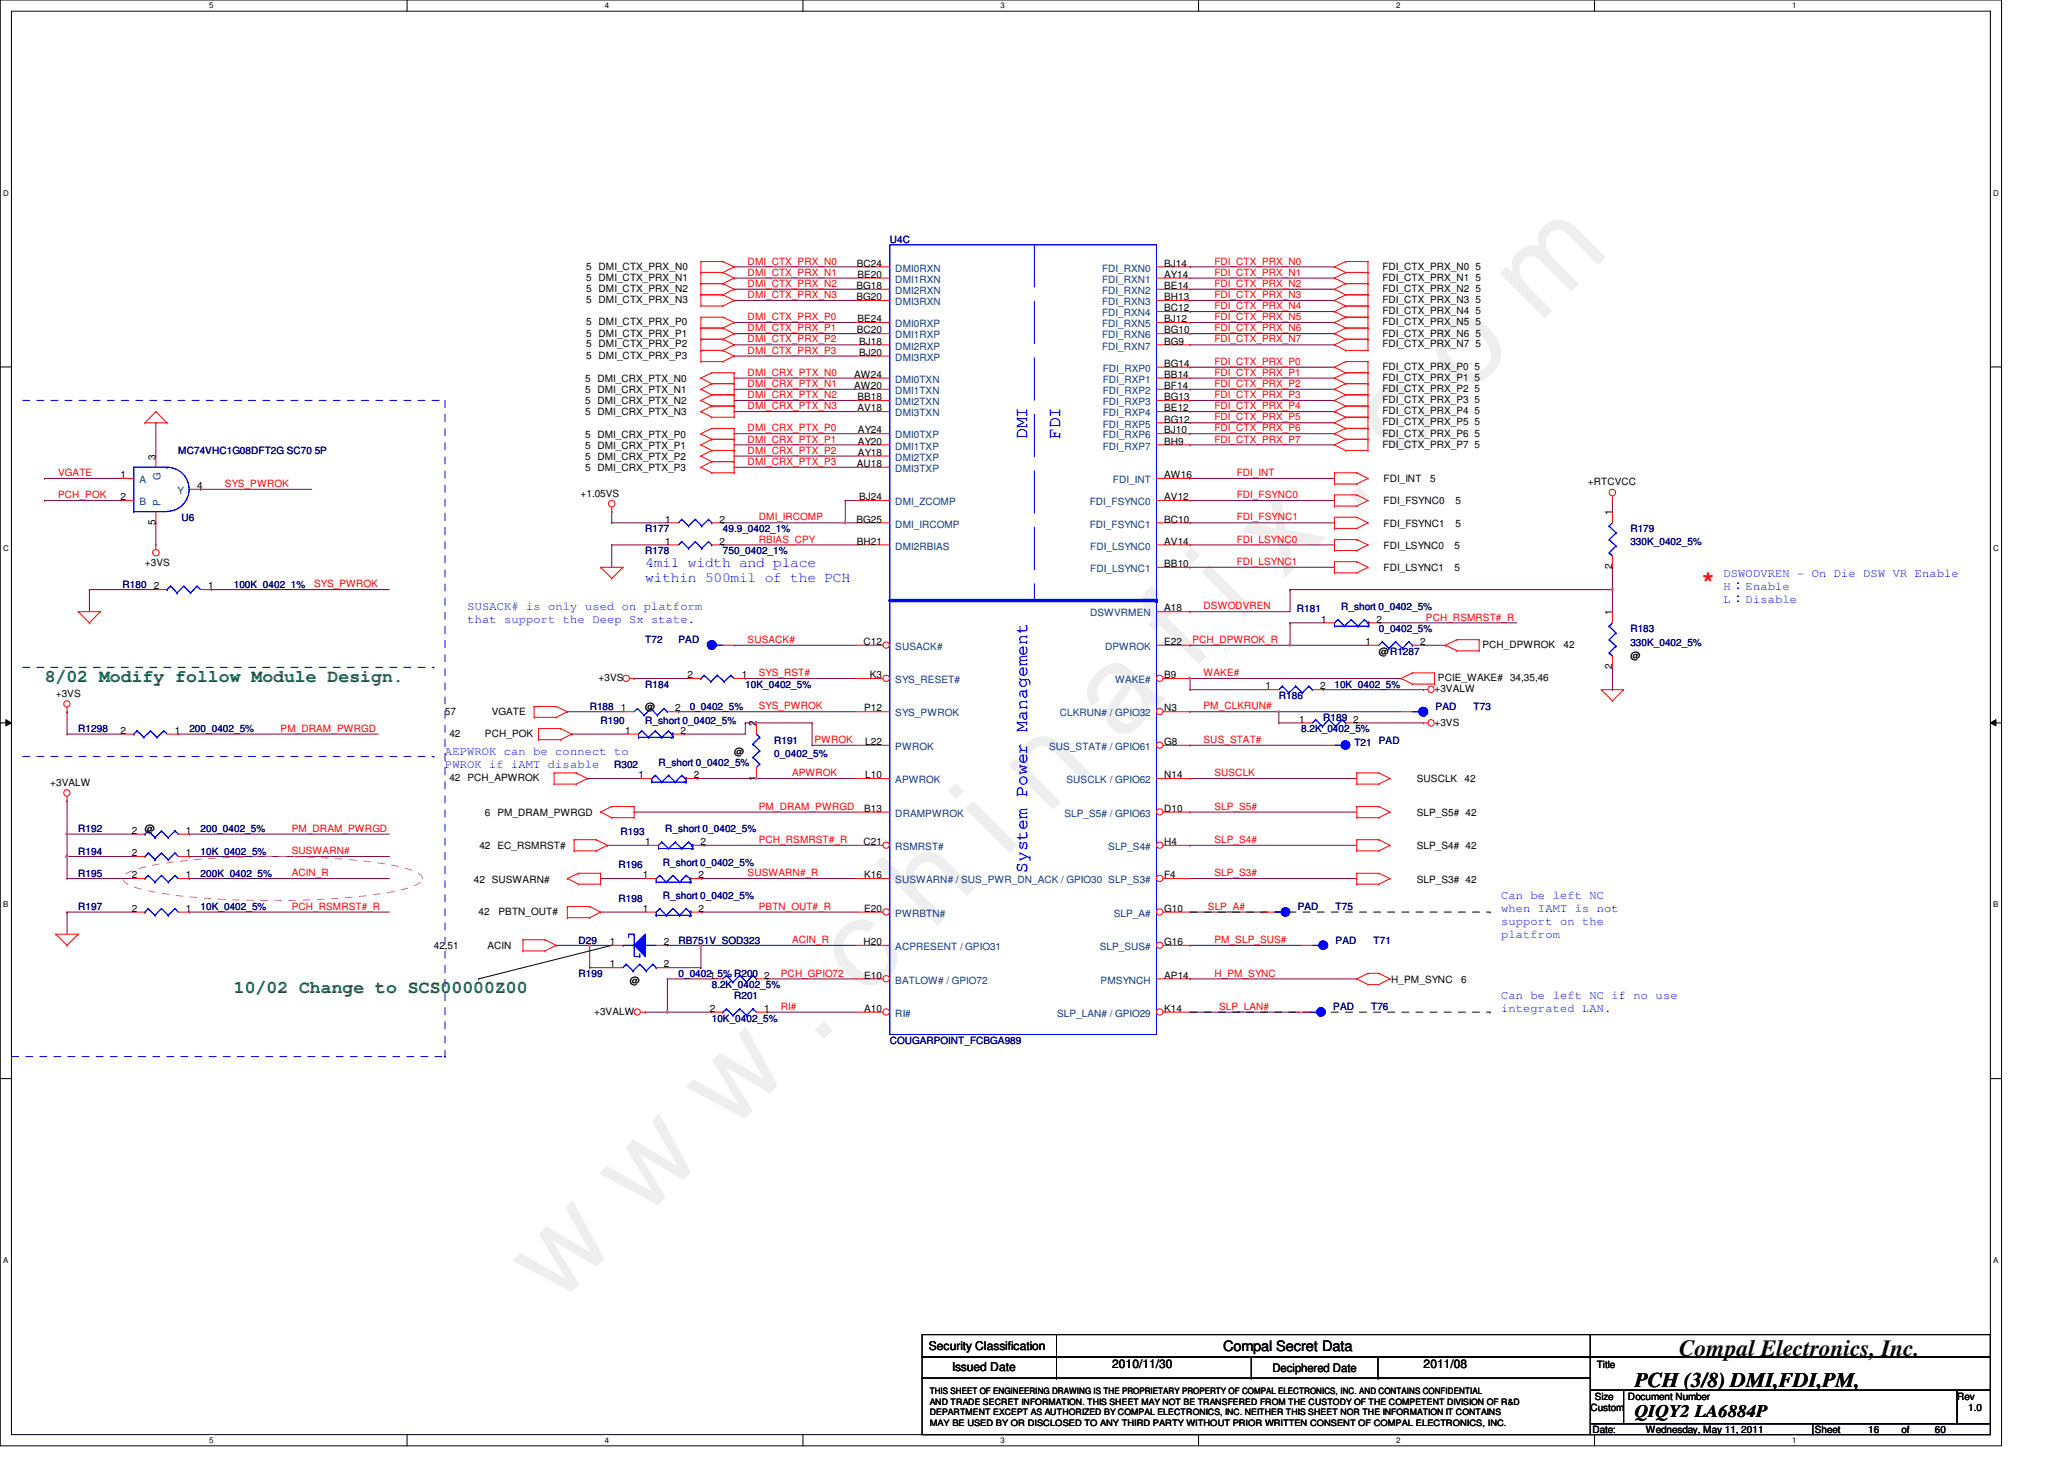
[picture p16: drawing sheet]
<svg xmlns="http://www.w3.org/2000/svg" width="297mm" height="210mm" viewBox="0 0 297 210" stroke-linecap="round" stroke-linejoin="round" font-family="sans-serif">
<defs><g id="words">
<text font-size="17.6" fill="#f0f" x="80.1" y="188" transform="rotate(-45 80.1 188)">w w w . c h i n a f i x . c o m</text>
<text font-size="3.3" x="241.7" y="195.1">Compal Electronics, Inc.</text>
<text font-size="3.2" fill="#f00" x="244.9" y="84.2">*</text>
<text font-size="3" x="235.3" y="199.5">PCH (3/8) DMI,FDI,PM,</text>
<g font-size="2.5" fill="#00f">
<text x="147.8" y="63.2" transform="rotate(-90 147.8 63.2)">DMI</text>
<text x="152.6" y="63.2" transform="rotate(-90 152.6 63.2)">FDI</text>
<text x="147.8" y="125.6" transform="rotate(-90 147.8 125.6)">System Power Management</text>
</g>
<g font-size="2.5" fill="#008000">
<text x="6.4" y="98.1">8/02 Modify follow Module Design.</text>
<text x="33.6" y="142.9">10/02 Change to SCS00000Z00</text>
</g>
<text font-size="2.5" x="235.3" y="203.9">QIQY2 LA6884P</text>
<g font-size="2.1" fill="#00f">
<text x="92.9" y="81.6">4mil width and place</text>
<text x="92.9" y="83.8">within 500mil of the PCH</text>
</g>
<text font-size="2.1" x="176" y="194.4">Compal Secret Data</text>
<g font-size="1.7" fill="#00f">
<text x="248" y="83">DSWODVREN - On Die DSW VR Enable</text>
<text x="67.3" y="87.8">SUSACK# is only used on platform</text>
<text x="67.3" y="89.7">that support the Deep Sx state.</text>
<text x="248" y="84.9">H</text>
<text x="248" y="86.7">L</text>
<text x="251.2" y="84.9">Enable</text>
<text x="251.2" y="86.7">Disable</text>
<text x="64" y="108.6">AEPWROK can be connect to</text>
<text x="64" y="110.5">PWROK if iAMT disable</text>
<text x="216" y="129.4">Can be left NC</text>
<text x="216" y="131.3">when IAMT is not</text>
<text x="216" y="133.1">support on the</text>
<text x="216" y="135">platfrom</text>
<text x="216" y="143.8">Can be left NC if no use</text>
<text x="216" y="145.7">integrated LAN.</text>
</g>
<g font-size="1.7">
<text x="133.7" y="194.3">Security Classification</text>
<text x="137" y="197.3">Issued Date</text>
<text x="160" y="196.8">2010/11/30</text>
<text x="183.1" y="197.4">Deciphered Date</text>
<text x="204.9" y="196.8">2011/08</text>
</g>
<g font-size="1.4" fill="#000080">
<text x="128" y="35">U4C</text>
<text x="25.6" y="65.4">MC74VHC1G08DFT2G SC70 5P</text>
<text x="26.1" y="75">U6</text>
<text x="92.9" y="76.6">R177</text>
<text x="104" y="76.6">49.9_0402_1%</text>
<text x="234.6" y="76.6">R179</text>
<text x="92.9" y="79.7">R178</text>
<text x="104" y="79.7">750_0402_1%</text>
<text x="234.6" y="78.5">330K_0402_5%</text>
<text x="17.6" y="84.6">R180</text>
<text x="33.6" y="84.6">100K_0402_1%</text>
<text x="186.6" y="88.1">R181</text>
<text x="193" y="87.7">R_short 0_0402_5%</text>
<text x="92.9" y="92.6">T72</text>
<text x="97.7" y="92.6">PAD</text>
<text x="198.4" y="91">0_0402_5%</text>
<text x="234.6" y="91">R183</text>
<text x="234.6" y="92.9">330K_0402_5%</text>
<text x="92.9" y="99">R184</text>
<text x="107.3" y="99">10K_0402_5%</text>
<text x="184" y="100.6">R186</text>
<text x="192" y="99">10K_0402_5%</text>
<text x="11.3" y="105.4">R1298</text>
<text x="27.3" y="105.4">200_0402_5%</text>
<text x="84.9" y="102.2">R188</text>
<text x="86.4" y="104.1">R190</text>
<text x="92.9" y="104.1">R_short 0_0402_5%</text>
<text x="99.3" y="102.2">0_0402_5%</text>
<text x="111.4" y="107">R191</text>
<text x="187.3" y="105.4">8.2K_0402_5%</text>
<text x="190.4" y="103.8">R189</text>
<text x="194.9" y="107.3">T21</text>
<text x="198.4" y="107">PAD</text>
<text x="206.6" y="102.2">PAD</text>
<text x="212.1" y="102.2">T73</text>
<text x="88.4" y="110.5">R302</text>
<text x="94.8" y="110.2">R_short 0_0402_5%</text>
<text x="111.4" y="108.9">0_0402_5%</text>
<text x="11.3" y="119.8">R192</text>
<text x="28.9" y="119.8">200_0402_5%</text>
<text x="95.7" y="119.8">R_short 0_0402_5%</text>
<text x="11.3" y="123">R194</text>
<text x="28.9" y="123">10K_0402_5%</text>
<text x="89" y="124.9">R196</text>
<text x="89.3" y="120.1">R193</text>
<text x="95.4" y="124.6">R_short 0_0402_5%</text>
<text x="11.3" y="126.2">R195</text>
<text x="11.3" y="131">R197</text>
<text x="28.9" y="126.2">200K_0402_5%</text>
<text x="28.9" y="131">10K_0402_5%</text>
<text x="89" y="129.7">R198</text>
<text x="95.4" y="129.4">R_short 0_0402_5%</text>
<text x="186.8" y="131">PAD</text>
<text x="192.2" y="131">T75</text>
<text x="83.3" y="135.8">D29</text>
<text x="97.7" y="135.8">RB751V_SOD323</text>
<text x="192.2" y="135.8">PAD</text>
<text x="197.7" y="135.8">T71</text>
<text x="83.3" y="140.6">R199</text>
<text x="97.7" y="140.6">0_0402_5% R200</text>
<text x="102.4" y="142.2">8.2K_0402_5%</text>
<text x="105.7" y="143.8">R201</text>
<text x="102.4" y="147">10K_0402_5%</text>
<text x="191.9" y="145.4">PAD</text>
<text x="197.3" y="145.4">T76</text>
<text x="128" y="150.2">COUGARPOINT_FCBGA989</text>
</g>
<g font-size="1.4">
<text x="84.4" y="38.8">5 DMI_CTX_PRX_N0</text>
<text x="84.4" y="40.4">5 DMI_CTX_PRX_N1</text>
<text x="84.4" y="42">5 DMI_CTX_PRX_N2</text>
<text x="123.3" y="41.6">BG18</text>
<text x="123.3" y="38.4">BC24</text>
<text x="123.4" y="40">BE20</text>
<text x="167.5" y="38.4">BJ14</text>
<text x="167.5" y="40">AY14</text>
<text x="167.5" y="41.6">BE14</text>
<text x="198.9" y="38.8">FDI_CTX_PRX_N0 5</text>
<text x="198.9" y="40.4">FDI_CTX_PRX_N1 5</text>
<text x="198.9" y="42">FDI_CTX_PRX_N2 5</text>
<text x="84.4" y="43.6">5 DMI_CTX_PRX_N3</text>
<text x="84.4" y="46.8">5 DMI_CTX_PRX_P0</text>
<text x="123.3" y="43.2">BG20</text>
<text x="123.3" y="48">BC20</text>
<text x="123.4" y="46.4">BE24</text>
<text x="167.5" y="43.2">BH13</text>
<text x="167.5" y="44.8">BC12</text>
<text x="167.5" y="46.4">BJ12</text>
<text x="167.5" y="48">BG10</text>
<text x="198.9" y="43.6">FDI_CTX_PRX_N3 5</text>
<text x="198.9" y="45.2">FDI_CTX_PRX_N4 5</text>
<text x="198.9" y="46.8">FDI_CTX_PRX_N5 5</text>
<text x="84.4" y="48.4">5 DMI_CTX_PRX_P1</text>
<text x="84.4" y="51.6">5 DMI_CTX_PRX_P3</text>
<text x="84.4" y="50">5 DMI_CTX_PRX_P2</text>
<text x="123.6" y="49.6">BJ18</text>
<text x="123.6" y="51.2">BJ20</text>
<text x="167.5" y="49.6">BG9</text>
<text x="167.5" y="52.8">BG14</text>
<text x="198.9" y="48.4">FDI_CTX_PRX_N6 5</text>
<text x="198.9" y="50">FDI_CTX_PRX_N7 5</text>
<text x="198.9" y="53.2">FDI_CTX_PRX_P0 5</text>
<text x="84.2" y="58.2">5 DMI_CRX_PTX_N2</text>
<text x="84.2" y="59.8">5 DMI_CRX_PTX_N3</text>
<text x="84.2" y="56.6">5 DMI_CRX_PTX_N1</text>
<text x="84.2" y="55">5 DMI_CRX_PTX_N0</text>
<text x="122.9" y="54.4">AW24</text>
<text x="122.9" y="56">AW20</text>
<text x="123.4" y="57.6">BB18</text>
<text x="123.4" y="59.2">AV18</text>
<text x="167.5" y="54.4">BB14</text>
<text x="167.5" y="56">BF14</text>
<text x="167.5" y="57.6">BG13</text>
<text x="167.5" y="59.2">BE12</text>
<text x="198.9" y="54.8">FDI_CTX_PRX_P1 5</text>
<text x="198.9" y="56.4">FDI_CTX_PRX_P2 5</text>
<text x="198.9" y="58">FDI_CTX_PRX_P3 5</text>
<text x="198.9" y="59.6">FDI_CTX_PRX_P4 5</text>
<text x="84.2" y="64.6">5 DMI_CRX_PTX_P1</text>
<text x="84.2" y="63">5 DMI_CRX_PTX_P0</text>
<text x="123.5" y="62.4">AY24</text>
<text x="123.5" y="64">AY20</text>
<text x="123.5" y="65.6">AY18</text>
<text x="167.5" y="60.8">BG12</text>
<text x="167.5" y="62.4">BJ10</text>
<text x="167.5" y="64">BH9</text>
<text x="198.9" y="61.2">FDI_CTX_PRX_P5 5</text>
<text x="198.9" y="62.8">FDI_CTX_PRX_P6 5</text>
<text x="198.9" y="64.4">FDI_CTX_PRX_P7 5</text>
<text x="17.4" y="72">2</text>
<text x="17.4" y="68.8">1</text>
<text x="22.4" y="66.1" transform="rotate(-90 22.4 66.1)">3</text>
<text x="28.4" y="70.4">4</text>
<text x="83.6" y="71.5">+1.05VS</text>
<text x="84.2" y="66.2">5 DMI_CRX_PTX_P2</text>
<text x="84.2" y="67.8">5 DMI_CRX_PTX_P3</text>
<text x="123.3" y="67.2">AU18</text>
<text x="123.6" y="72">BJ24</text>
<text x="167.5" y="72">AV12</text>
<text x="167.5" y="68.8">AW16</text>
<text x="199.1" y="69.4">FDI_INT</text>
<text x="205.8" y="69.4">5</text>
<text x="228.5" y="69.8">+RTCVCC</text>
<text x="22.4" y="75.5" transform="rotate(-90 22.4 75.5)">5</text>
<text x="95.7" y="75.2">1</text>
<text x="103.5" y="75.2">2</text>
<text x="123.3" y="75.2">BG25</text>
<text x="167.5" y="75.2">BC10</text>
<text x="199.1" y="75.8">FDI_FSYNC1</text>
<text x="199.1" y="72.6">FDI_FSYNC0</text>
<text x="209.5" y="75.8">5</text>
<text x="209.5" y="72.6">5</text>
<text x="232" y="74.1" transform="rotate(-90 232 74.1)">1</text>
<text x="20.9" y="81.4">+3VS</text>
<text x="95.7" y="78.4">1</text>
<text x="103.5" y="78.4">2</text>
<text x="123.3" y="78.4">BH21</text>
<text x="167.5" y="78.4">AV14</text>
<text x="167.5" y="81.6">BB10</text>
<text x="199.1" y="79">FDI_LSYNC0</text>
<text x="199.1" y="82.2">FDI_LSYNC1</text>
<text x="209.3" y="79">5</text>
<text x="209.3" y="82.2">5</text>
<text x="232" y="81.9" transform="rotate(-90 232 81.9)">2</text>
<text x="22.1" y="84.8">2</text>
<text x="30" y="84.8">1</text>
<text x="167.5" y="88">A18</text>
<text x="190.1" y="89.6">1</text>
<text x="198.1" y="89.6">2</text>
<text x="232" y="88.5" transform="rotate(-90 232 88.5)">1</text>
<text x="124.3" y="92.8">C12</text>
<text x="167.5" y="92.8">E22</text>
<text x="196.5" y="92.8">1</text>
<text x="198.4" y="94.2">@R1287</text>
<text x="204.4" y="92.8">2</text>
<text x="213.3" y="93.2">PCH_DPWROK</text>
<text x="225" y="93.2">42</text>
<text x="234.6" y="94.8">@</text>
<text x="8" y="100.2">+3VS</text>
<text x="86.1" y="98">+3VS</text>
<text x="99" y="97.6">2</text>
<text x="106.8" y="97.6">1</text>
<text x="125.2" y="97.6">K3</text>
<text x="167.5" y="97.6">B9</text>
<text x="182.1" y="99.2">1</text>
<text x="190" y="99.2">2</text>
<text x="206.4" y="99.6">+3VALW</text>
<text x="206.9" y="98">PCIE_WAKE#</text>
<text x="217.3" y="98">34,35,46</text>
<text x="232" y="96.3" transform="rotate(-90 232 96.3)">2</text>
<text x="17.4" y="105.6">2</text>
<text x="25.1" y="105.6">1</text>
<text x="64" y="102.8">57</text>
<text x="64.7" y="106">42</text>
<text x="69.8" y="106">PCH_POK</text>
<text x="70.8" y="102.8">VGATE</text>
<text x="89.4" y="102.4">1</text>
<text x="90" y="105.6">1</text>
<text x="92.9" y="102.2">@</text>
<text x="97.1" y="102.4">2</text>
<text x="97.9" y="105.6">2</text>
<text x="108.8" y="104.5" transform="rotate(-90 108.8 104.5)">2</text>
<text x="124.4" y="102.4">P12</text>
<text x="124.5" y="107.2">L22</text>
<text x="167.5" y="107.2">G8</text>
<text x="167.5" y="102.4">N3</text>
<text x="187" y="104">1</text>
<text x="194.8" y="104">2</text>
<text x="206.4" y="104.4">+3VS</text>
<text x="7.2" y="113.1">+3VALW</text>
<text x="64.7" y="112.4">42 PCH_APWROK</text>
<text x="91.9" y="112">1</text>
<text x="99.9" y="112">2</text>
<text x="105.7" y="108.6">@</text>
<text x="108.8" y="112.3" transform="rotate(-90 108.8 112.3)">1</text>
<text x="124.5" y="112">L10</text>
<text x="167.5" y="112">N14</text>
<text x="203.9" y="112.6">SUSCLK</text>
<text x="210.8" y="112.6">42</text>
<text x="19" y="120">2</text>
<text x="20.9" y="119.8">@</text>
<text x="26.7" y="120">1</text>
<text x="69.8" y="117.4">6 PM_DRAM_PWRGD</text>
<text x="124.4" y="116.8">B13</text>
<text x="167.5" y="116.8">D10</text>
<text x="203.9" y="117.4">SLP_S5# 42</text>
<text x="19" y="123.2">2</text>
<text x="26.7" y="123.2">1</text>
<text x="69" y="122.2">42 EC_RSMRST#</text>
<text x="92.9" y="121.6">1</text>
<text x="100.8" y="121.6">2</text>
<text x="124.3" y="121.6">C21</text>
<text x="167.5" y="121.6">H4</text>
<text x="203.9" y="122.2">SLP_S4# 42</text>
<text x="19" y="126.4">2</text>
<text x="19" y="131.2">2</text>
<text x="26.7" y="126.4">1</text>
<text x="26.7" y="131.2">1</text>
<text x="68.2" y="127">42 SUSWARN#</text>
<text x="68.9" y="131.6">42</text>
<text x="71.7" y="131.6">PBTN_OUT#</text>
<text x="92.5" y="131.2">1</text>
<text x="92.5" y="126.4">1</text>
<text x="100.5" y="131.2">2</text>
<text x="100.5" y="126.4">2</text>
<text x="124.4" y="131.2">E20</text>
<text x="124.4" y="126.4">K16</text>
<text x="167.5" y="126.4">F4</text>
<text x="167.5" y="131.2">G10</text>
<text x="203.9" y="127">SLP_S3# 42</text>
<text x="62.4" y="136.6">42,51</text>
<text x="70.1" y="136.6">ACIN</text>
<text x="87.7" y="136">1</text>
<text x="95.5" y="136">2</text>
<text x="124.3" y="136">H20</text>
<text x="167.5" y="136">G16</text>
<text x="87.7" y="139.2">1</text>
<text x="90.6" y="141.5">@</text>
<text x="95.5" y="139.2">2</text>
<text x="102.1" y="140.8">1</text>
<text x="110" y="140.8">2</text>
<text x="124.4" y="140.8">E10</text>
<text x="167.5" y="140.8">AP14</text>
<text x="200.2" y="141.4">H_PM_SYNC</text>
<text x="210.3" y="141.4">6</text>
<text x="85.5" y="146">+3VALW</text>
<text x="102.1" y="145.6">2</text>
<text x="110" y="145.6">1</text>
<text x="124.4" y="145.6">A10</text>
<text x="167.5" y="145.6">K14</text>
<text x="229.8" y="196.7">Title</text>
<text x="228.9" y="203">Custom</text>
<text x="229.5" y="201.4">Size</text>
<text x="234.3" y="201.4">Document Number</text>
<text x="281.7" y="201.4">Rev</text>
<text x="283.3" y="203">1.0</text>
<text x="229.2" y="206.2">Date:</text>
<text x="236.9" y="206.2">Wednesday, May 11, 2011</text>
<text x="261.2" y="206.2">Sheet</text>
<text x="268.9" y="206.2">16</text>
<text x="273.7" y="206.2">of</text>
<text x="278.4" y="206.2">60</text>
</g>
<g font-size="1.4" fill="#f00">
<text x="107.6" y="41.3">DMI_CTX_PRX_N2</text>
<text x="107.6" y="39.7">DMI_CTX_PRX_N1</text>
<text x="107.6" y="38.1">DMI_CTX_PRX_N0</text>
<text x="174.8" y="38.1">FDI_CTX_PRX_N0</text>
<text x="174.8" y="39.7">FDI_CTX_PRX_N1</text>
<text x="174.8" y="41.3">FDI_CTX_PRX_N2</text>
<text x="107.6" y="46.1">DMI_CTX_PRX_P0</text>
<text x="107.6" y="42.9">DMI_CTX_PRX_N3</text>
<text x="107.6" y="47.7">DMI_CTX_PRX_P1</text>
<text x="174.8" y="42.9">FDI_CTX_PRX_N3</text>
<text x="174.8" y="44.5">FDI_CTX_PRX_N4</text>
<text x="174.8" y="46.1">FDI_CTX_PRX_N5</text>
<text x="174.8" y="47.7">FDI_CTX_PRX_N6</text>
<text x="107.6" y="49.3">DMI_CTX_PRX_P2</text>
<text x="107.6" y="50.9">DMI_CTX_PRX_P3</text>
<text x="174.8" y="49.3">FDI_CTX_PRX_N7</text>
<text x="174.8" y="52.5">FDI_CTX_PRX_P0</text>
<text x="107.6" y="55.7">DMI_CRX_PTX_N1</text>
<text x="107.6" y="57.3">DMI_CRX_PTX_N2</text>
<text x="107.6" y="54.1">DMI_CRX_PTX_N0</text>
<text x="107.6" y="58.9">DMI_CRX_PTX_N3</text>
<text x="174.8" y="54.1">FDI_CTX_PRX_P1</text>
<text x="174.8" y="55.7">FDI_CTX_PRX_P2</text>
<text x="174.8" y="57.3">FDI_CTX_PRX_P3</text>
<text x="174.8" y="58.9">FDI_CTX_PRX_P4</text>
<text x="107.6" y="62.1">DMI_CRX_PTX_P0</text>
<text x="107.6" y="63.7">DMI_CRX_PTX_P1</text>
<text x="107.6" y="65.3">DMI_CRX_PTX_P2</text>
<text x="174.8" y="62.1">FDI_CTX_PRX_P6</text>
<text x="174.8" y="63.7">FDI_CTX_PRX_P7</text>
<text x="174.8" y="60.5">FDI_CTX_PRX_P5</text>
<text x="8.4" y="68.5">VGATE</text>
<text x="8.4" y="71.7">PCH_POK</text>
<text x="32.4" y="70.1">SYS_PWROK</text>
<text x="107.6" y="66.9">DMI_CRX_PTX_P3</text>
<text x="178" y="68.5">FDI_INT</text>
<text x="178" y="71.7">FDI_FSYNC0</text>
<text x="109.2" y="74.9">DMI_IRCOMP</text>
<text x="178" y="74.9">FDI_FSYNC1</text>
<text x="109.2" y="78.1">RBIAS_CPY</text>
<text x="178" y="81.3">FDI_LSYNC1</text>
<text x="178" y="78.1">FDI_LSYNC0</text>
<text x="45.2" y="84.5">SYS_PWROK</text>
<text x="173.2" y="87.7">DSWODVREN</text>
<text x="205.2" y="89.3">PCH_RSMRST#_R</text>
<text x="107.6" y="92.5">SUSACK#</text>
<text x="171.6" y="92.5">PCH_DPWROK_R</text>
<text x="109.2" y="97.3">SYS_RST#</text>
<text x="173.2" y="97.3">WAKE#</text>
<text x="40.4" y="105.3">PM_DRAM_PWRGD</text>
<text x="109.2" y="102.1">SYS_PWROK</text>
<text x="117.2" y="106.9">PWROK</text>
<text x="173.2" y="106.9">SUS_STAT#</text>
<text x="173.2" y="102.1">PM_CLKRUN#</text>
<text x="114" y="111.7">APWROK</text>
<text x="174.8" y="111.7">SUSCLK</text>
<text x="42" y="119.7">PM_DRAM_PWRGD</text>
<text x="109.2" y="116.5">PM_DRAM_PWRGD</text>
<text x="174.8" y="116.5">SLP_S5#</text>
<text x="42" y="122.9">SUSWARN#</text>
<text x="109.2" y="121.3">PCH_RSMRST#_R</text>
<text x="174.8" y="121.3">SLP_S4#</text>
<text x="42" y="130.9">PCH_RSMRST#_R</text>
<text x="42" y="126.1">ACIN_R</text>
<text x="107.6" y="126.1">SUSWARN#_R</text>
<text x="109.2" y="130.9">PBTN_OUT#_R</text>
<text x="173.8" y="130.9">SLP_A#</text>
<text x="174.8" y="126.1">SLP_S3#</text>
<text x="114" y="135.7">ACIN_R</text>
<text x="174.8" y="135.7">PM_SLP_SUS#</text>
<text x="112.4" y="140.5">PCH_GPIO72</text>
<text x="174.8" y="140.5">H_PM_SYNC</text>
<text x="112.4" y="145.3">RI#</text>
<text x="175.5" y="145.3">SLP_LAN#</text>
</g>
<g font-size="1.4" fill="#004080">
<text x="128.8" y="39.1">DMI0RXN</text>
<text x="128.8" y="40.7">DMI1RXN</text>
<text x="158.6" y="39.1">FDI_RXN0</text>
<text x="158.6" y="40.7">FDI_RXN1</text>
<text x="128.8" y="42.3">DMI2RXN</text>
<text x="128.8" y="43.9">DMI3RXN</text>
<text x="128.8" y="47.1">DMI0RXP</text>
<text x="158.6" y="42.3">FDI_RXN2</text>
<text x="158.6" y="43.9">FDI_RXN3</text>
<text x="158.6" y="45.5">FDI_RXN4</text>
<text x="158.6" y="47.1">FDI_RXN5</text>
<text x="128.8" y="48.7">DMI1RXP</text>
<text x="128.8" y="50.3">DMI2RXP</text>
<text x="128.8" y="51.9">DMI3RXP</text>
<text x="158.6" y="48.7">FDI_RXN6</text>
<text x="158.6" y="50.3">FDI_RXN7</text>
<text x="158.7" y="53.5">FDI_RXP0</text>
<text x="128.8" y="55.1">DMI0TXN</text>
<text x="128.8" y="56.7">DMI1TXN</text>
<text x="128.8" y="58.3">DMI2TXN</text>
<text x="128.8" y="59.9">DMI3TXN</text>
<text x="158.7" y="55.1">FDI_RXP1</text>
<text x="158.7" y="56.7">FDI_RXP2</text>
<text x="158.7" y="58.3">FDI_RXP3</text>
<text x="158.7" y="59.9">FDI_RXP4</text>
<text x="128.8" y="63.1">DMI0TXP</text>
<text x="128.8" y="64.7">DMI1TXP</text>
<text x="158.7" y="61.5">FDI_RXP5</text>
<text x="158.7" y="63.1">FDI_RXP6</text>
<text x="158.7" y="64.7">FDI_RXP7</text>
<text x="20.1" y="69.5">A</text>
<text x="23.1" y="69.1" transform="rotate(-90 23.1 69.1)">G</text>
<text x="25.6" y="71.1">Y</text>
<text x="128.8" y="66.3">DMI2TXP</text>
<text x="128.8" y="67.9">DMI3TXP</text>
<text x="160.2" y="69.5">FDI_INT</text>
<text x="20.1" y="72.7">B</text>
<text x="23.1" y="72.8" transform="rotate(-90 23.1 72.8)">P</text>
<text x="128.8" y="72.7">DMI_ZCOMP</text>
<text x="128.8" y="75.9">DMI_IRCOMP</text>
<text x="156.8" y="72.7">FDI_FSYNC0</text>
<text x="156.8" y="75.9">FDI_FSYNC1</text>
<text x="128.8" y="79.1">DMI2RBIAS</text>
<text x="156.9" y="79.1">FDI_LSYNC0</text>
<text x="156.9" y="82.3">FDI_LSYNC1</text>
<text x="156.9" y="88.7">DSWVRMEN</text>
<text x="128.8" y="93.5">SUSACK#</text>
<text x="159" y="93.5">DPWROK</text>
<text x="128.8" y="98.3">SYS_RESET#</text>
<text x="160.5" y="98.3">WAKE#</text>
<text x="128.8" y="103.1">SYS_PWROK</text>
<text x="128.8" y="107.9">PWROK</text>
<text x="151" y="107.9">SUS_STAT# / GPIO61</text>
<text x="152.5" y="103.1">CLKRUN# / GPIO32</text>
<text x="128.8" y="112.7">APWROK</text>
<text x="153.5" y="112.7">SUSCLK / GPIO62</text>
<text x="128.8" y="117.5">DRAMPWROK</text>
<text x="153.2" y="117.5">SLP_S5# / GPIO63</text>
<text x="128.8" y="122.3">RSMRST#</text>
<text x="159.5" y="122.3">SLP_S4#</text>
<text x="128.8" y="131.9">PWRBTN#</text>
<text x="128.8" y="127.1">SUSWARN# / SUS_PWR_DN_ACK / GPIO30 SLP_S3#</text>
<text x="160.3" y="131.9">SLP_A#</text>
<text x="128.8" y="136.7">ACPRESENT / GPIO31</text>
<text x="158.3" y="136.7">SLP_SUS#</text>
<text x="128.8" y="141.5">BATLOW# / GPIO72</text>
<text x="158.4" y="141.5">PMSYNCH</text>
<text x="128.8" y="146.3">RI#</text>
<text x="152.1" y="146.3">SLP_LAN# / GPIO29</text>
</g>
<g font-size="1.3">
<text x="133.8" y="200.6">THIS SHEET OF ENGINEERING DRAWING IS THE PROPRIETARY PROPERTY OF COMPAL ELECTRONICS, INC. AND CONTAINS CONFIDENTIAL</text>
<text x="133.8" y="202.1">AND TRADE SECRET INFORMATION. THIS SHEET MAY NOT BE TRANSFERED FROM THE CUSTODY OF THE COMPETENT DIVISION OF R&amp;D</text>
<text x="133.8" y="203.6">DEPARTMENT EXCEPT AS AUTHORIZED BY COMPAL ELECTRONICS, INC. NEITHER THIS SHEET NOR THE INFORMATION IT CONTAINS</text>
<text x="133.8" y="205.1">MAY BE USED BY OR DISCLOSED TO ANY THIRD PARTY WITHOUT PRIOR WRITTEN CONSENT OF COMPAL ELECTRONICS, INC.</text>
</g>
<g font-size="1.1">
<text x="30.1" y="1.1">5</text>
<text x="87" y="1.1">4</text>
<text x="144" y="1.1">3</text>
<text x="200.9" y="1.1">2</text>
<text x="257.9" y="1.1">1</text>
<text x=".5" y="28.1">D</text>
<text x="286.9" y="28.1">D</text>
<text x=".5" y="79.3">C</text>
<text x="286.9" y="79.3">C</text>
<text x=".5" y="130.5">B</text>
<text x="286.9" y="130.5">B</text>
<text x=".5" y="181.7">A</text>
<text x="286.9" y="181.7">A</text>
<text x="30.1" y="207.5">5</text>
<text x="87" y="207.5">4</text>
<text x="144" y="207.5">3</text>
<text x="200.9" y="207.5">2</text>
<text x="257.9" y="207.5">1</text>
</g>
</g></defs>
<path d="M0 0h288.1v208h-288.1zM1.6 1.6h284.8v204.8h-284.8z" fill="none" stroke="#000" stroke-width=".14"/>
<g fill="#fff">
<path d="M30.1 .2h.6v1.2h-.6z"/>
<path d="M30.1 206.6h.6v1.2h-.6z"/>
</g>
<path d="M58.6 0v1.6M58.6 206.4v1.6" fill="none" stroke="#000" stroke-width=".14"/>
<g fill="#fff">
<path d="M87 .2h.6v1.2h-.6z"/>
<path d="M87 206.6h.6v1.2h-.6z"/>
</g>
<path d="M115.6 0v1.6M115.6 206.4v1.6" fill="none" stroke="#000" stroke-width=".14"/>
<g fill="#fff">
<path d="M144 .2h.6v1.2h-.6z"/>
<path d="M144 206.6h.6v1.2h-.6z"/>
</g>
<path d="M172.5 0v1.6M172.5 206.4v1.6" fill="none" stroke="#000" stroke-width=".14"/>
<g fill="#fff">
<path d="M200.9 .2h.6v1.2h-.6z"/>
<path d="M200.9 206.6h.6v1.2h-.6z"/>
</g>
<path d="M229.5 0v1.6M229.5 206.4v1.6" fill="none" stroke="#000" stroke-width=".14"/>
<g fill="#fff">
<path d="M257.9 .2h.6v1.2h-.6z"/>
<path d="M257.9 206.6h.6v1.2h-.6z"/>
<path d="M.5 27.2h.7v1.2h-.7z"/>
<path d="M286.9 27.2h.7v1.2h-.7z"/>
<path d="M.5 78.4h.7v1.1h-.7z"/>
<path d="M286.9 78.4h.7v1.1h-.7z"/>
</g>
<path d="M0 52.8h1.6M286.4 52.8h1.7" fill="none" stroke="#000" stroke-width=".14"/>
<g fill="#fff">
<path d="M.5 129.6h.7v1.2h-.7z"/>
<path d="M286.9 129.6h.7v1.2h-.7z"/>
</g>
<path d="M0 104h1.6M.8 103.5l.8 .5-.8 .4zM286.4 104l.8-.5v.9zM286.4 104h1.7" fill="none" stroke="#000" stroke-width=".14"/>
<path d="M.8 103.5l.8 .5-.8 .4zM286.4 104l.8-.5v.9z" fill="#000"/>
<g fill="#fff">
<path d="M.5 180.7h.7v1.2h-.7z"/>
<path d="M286.9 180.7h.7v1.2h-.7z"/>
</g>
<path d="M0 155.2h1.6M286.4 155.2h1.7" fill="none" stroke="#000" stroke-width=".14"/>
<g fill="none" stroke="#800040" stroke-width=".14">
<path d="M6.4 68.8h.1M6.4 72h.1M6.4 68.8h11.2M6.4 72h11.2M22.4 75.2h.1M22.4 60.8h.1M22.4 60.8v4.8M22.4 75.2v3.2M28.9 70.4h.1M28.9 70.4h16M12.9 84.8h.1M12.9 84.8h9.5"/>
<path d="M12.9 84.8v3.2M30.4 84.8h.1M30.4 84.8h25.6M171.3 97.6h30.4M9.6 115.2h.1M9.6 115.2v8M91.3 116.8h32M9.6 131.2h.1M9.6 126.4h.1M9.6 120h.1M9.6 123.2h.1M9.6 123.2h9.7"/>
<path d="M9.6 131.2h9.7M9.6 126.4h9.7M27.3 123.2h.1M27.3 131.2h.1M27.3 126.4h.1M27.3 123.2h28.7M27.3 131.2h28.7M27.3 126.4h28.7"/>
</g>
<path d="M9.5 123.1h.2v.2h-.2z" fill-rule="evenodd" fill="#f0f"/>
<path d="M9.5 123.1h.2v.2h-.2z" fill="none" stroke="#f0f" stroke-width=".14"/>
<path d="M9.6 120h.1M9.6 120h9.7" fill="none" stroke="#800040" stroke-width=".14"/>
<path d="M9.5 119.9h.2v.2h-.2z" fill-rule="evenodd" fill="#f0f"/>
<path d="M9.5 119.9h.2v.2h-.2z" fill="none" stroke="#f0f" stroke-width=".14"/>
<path d="M9.6 131.2h.1M9.6 123.2h.1M9.6 123.2v3.2M9.6 131.2v3.2" fill="none" stroke="#800040" stroke-width=".14"/>
<path d="M9.5 123.1h.2v.2h-.2z" fill-rule="evenodd" fill="#f0f"/>
<path d="M9.5 123.1h.2v.2h-.2z" fill="none" stroke="#f0f" stroke-width=".14"/>
<path d="M185.7 84.8h46.3M9.6 102.4h.1M9.6 105.6h.1M9.6 102.4v3.2M9.6 105.6h8M25.6 105.6h.1M25.6 105.6h28.8M27.3 120h.1M27.3 120h28.7" fill="none" stroke="#800040" stroke-width=".14"/>
<g fill="none" stroke="#f00" stroke-width=".14">
<path d="M22.4 59.2h.1M22.4 59.2l-1.5 1.6M22.4 59.2l1.6 1.6M17.6 72h1.7M17.6 68.8h1.7M20.9 60.8h.1M20.9 60.8h3.1M22.4 78.4h.1M22.4 65.6v1.6M22.4 73.6v1.6M22.4 78.4v.7M24 60.8h.1"/>
<path d="M27.3 70.4h1.6M11.3 88h.1M11.3 88h3.1M11.3 88l1.6 1.6M12.9 89.6h.1M14.4 88h.1M14.4 88l-1.5 1.6M22.4 84.8h1.6M28.9 84.8h1.5M9.6 115.2h.1M9.6 102.4h.1M9.6 101.8v.6"/>
<path d="M9.6 114.6v.6M17.6 105.6h1.7M24 105.6h1.6M8 134.4h.1M8 134.4h3.3M8 134.4l1.6 1.6M9.6 136h.1M11.3 134.4h.1M11.3 134.4l-1.7 1.6M19.3 120h1.6M19.3 123.2h1.6M19.3 126.4h1.6"/>
<path d="M19.3 131.2h1.6M25.6 120h1.7M25.6 123.2h1.7M25.6 126.4h1.7M25.6 131.2h1.7"/>
<circle cx="22.4" cy="79.5" r=".46"/>
<circle cx="9.6" cy="114.1" r=".46"/>
<circle cx="9.6" cy="101.3" r=".45"/>
</g>
<g fill="none" stroke="#000" stroke-width=".14">
<path d="M132.7 192h96.2v3.2h-96.2zM132.7 195.2h96.2v3.1h-96.2zM132.7 198.3h96.2v8.1h-96.2zM152 195.2h.1M152 198.3h.1M152 192v6.3M180.1 198.3h.1M180.1 195.2v3.1M198.3 198.3h.1M198.3 195.2v3.1M228.9 192h57.5v3.2h-57.5zM228.9 195.2h57.5v4.8h-57.5z"/>
<path d="M228.9 200h4.8v4.8h-4.8zM228.9 204.8h32v1.6h-32zM233.7 200h48v4.8h-48zM260.9 204.8h25.5v1.6h-25.5zM281.7 200h4.7v4.8h-4.7z"/>
</g>
<path d="M171.3 131.2h43.1M171.3 145.6h43.1" fill="none" stroke="#000" stroke-width=".14" stroke-dasharray="1 1 1 1 1 1 1 1"/>
<path d="M3.3 57.6h60.7M64 57.6v94.4M64 57.6h.1M3.3 96h59.1M62.4 96h.1M3.3 108.8h59.1M62.4 108.8h.1M1.6 152h62.4M64 152h.1" fill="none" stroke="#00f" stroke-width=".14" stroke-dasharray="1 1 1 1 1 1 1 1"/>
<path d="M17.8 126a5.5 5.5 0 0 1 2.8-1.2 88.3 88.3 0 0 1 18.6-1.6 88.4 88.4 0 0 1 18.7 1.6 5.6 5.6 0 0 1 2.8 1.2l.1 .4-.1 .3a5.6 5.6 0 0 1-2.8 1.3 88.2 88.2 0 0 1-18.7 1.6 88 88 0 0 1-18.6-1.6 5.6 5.6 0 0 1-2.8-1.3l-.2-.3z" fill="none" stroke="#f0f" stroke-width=".14" stroke-dasharray="1 1 1 1 1 1 1 1"/>
<g fill="none" stroke="#00f" stroke-width=".14">
<path d="M128 35.2h38.4v113.6h-38.4zM19.3 73.6h.1M19.3 67.2h.1M19.3 73.6h4.7M19.3 67.2v6.4M19.3 67.2h4.7M24 67.2h.1M24 67.2a3.2 3.2 0 0 1 3.2 3.2 3.2 3.2 0 0 1-3.2 3.2M24 84.8h.1M24.5 84.3h.1M24.5 84.3l1 1M24.5 84.3l-.5 .5"/>
<path d="M25.5 85.3h.1M26.5 84.3h.1M26.5 84.3l.9 1M26.5 84.3l-1 1M27.4 85.3h.1M28.4 84.3h.1M28.4 84.3l.5 .5M28.4 84.3l-1 1M19.3 105.6h.1M19.7 105.1h.1M19.7 105.1l1 1M19.7 105.1l-.4 .5"/>
<path d="M20.7 106.1h.1M21.3 119.5h.1M21.3 119.5l1 1M21.3 119.5l-.4 .5M21.7 105.1h.1M21.7 105.1l.9 1M21.7 105.1l-1 1M22.6 106.1h.1M23.2 119.5h.1M23.2 119.5l1 1M23.2 119.5l-.9 1M23.6 105.1h.1"/>
<path d="M23.6 105.1l.4 .5M23.6 105.1l-1 1M25.2 119.5h.1M25.2 119.5l.4 .5M25.2 119.5l-1 1M20.9 120h.1M20.9 123.2h.1M20.9 126.4h.1M20.9 131.2h.1M21.3 122.7h.1M21.3 125.9h.1M21.3 130.7h.1"/>
<path d="M21.3 122.7l1 1M21.3 122.7l-.4 .5M21.3 125.9l1 1M21.3 125.9l-.4 .5M21.3 130.7l1 1M21.3 130.7l-.4 .5M22.3 120.5h.1M22.3 123.7h.1M22.3 126.9h.1M22.3 131.7h.1M23.2 122.7h.1M23.2 125.9h.1"/>
<path d="M23.2 130.7h.1M23.2 122.7l1 1M23.2 122.7l-.9 1M23.2 125.9l1 1M23.2 125.9l-.9 1M23.2 130.7l1 1M23.2 130.7l-.9 1M24.2 120.5h.1M24.2 123.7h.1M24.2 126.9h.1M24.2 131.7h.1M25.2 122.7h.1"/>
<path d="M25.2 125.9h.1M25.2 130.7h.1M25.2 122.7l.4 .5M25.2 122.7l-1 1M25.2 125.9l.4 .5M25.2 125.9l-1 1M25.2 130.7l.4 .5M25.2 130.7l-1 1"/>
</g>
<path d="M148.9 35.2v51.2" fill="none" stroke="#fff" stroke-width=".14" stroke-dasharray="6.1 2"/>
<path d="M148.9 35.2v51.2" fill="none" stroke="#00f" stroke-width=".14" stroke-dasharray="6.1 2"/>
<path d="M128 86.4h38.4" fill="none" stroke="#00f" stroke-width=".47"/>
<path d="M9.5 123.1h.2v.2h-.2z" fill-rule="evenodd" fill="#f0f"/>
<path d="M9.5 123.1h.2v.2h-.2z" fill="none" stroke="#f0f" stroke-width=".14"/>
<path d="M9.5 119.9h.2v.2h-.2z" fill-rule="evenodd" fill="#f0f"/>
<path d="M9.5 119.9h.2v.2h-.2z" fill="none" stroke="#f0f" stroke-width=".14"/>
<path d="M9.5 123.1h.2v.2h-.2z" fill-rule="evenodd" fill="#f0f"/>
<path d="M9.5 123.1h.2v.2h-.2z" fill="none" stroke="#f0f" stroke-width=".14"/>
<use href="#words"/>
</svg>
